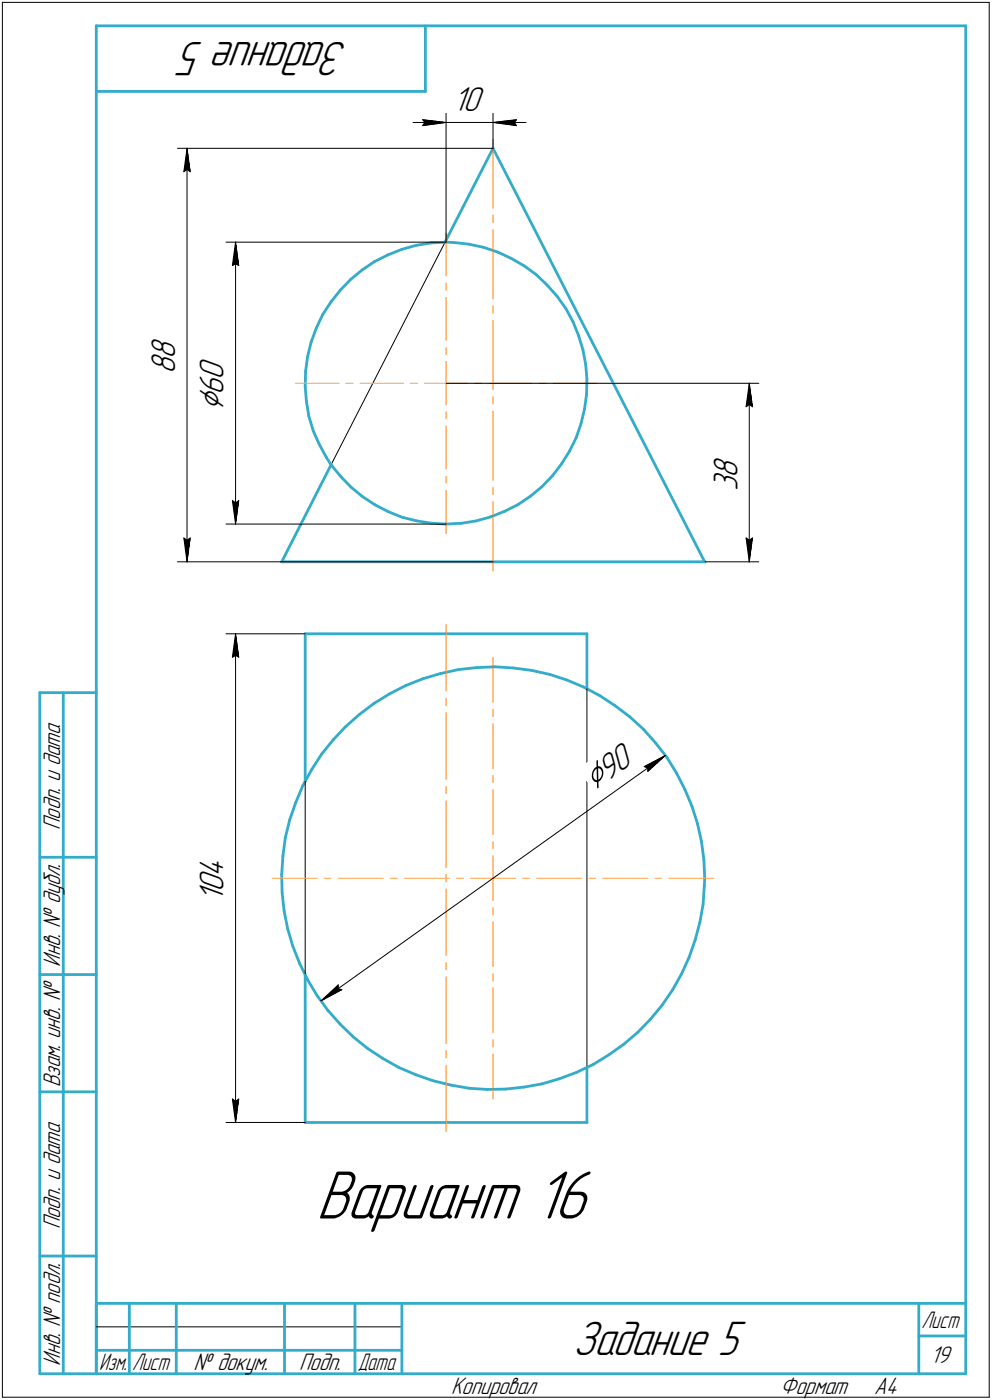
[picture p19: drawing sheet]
<svg xmlns="http://www.w3.org/2000/svg" width="211mm" height="298mm" viewBox="0 0 211 298" stroke-linecap="round" stroke-linejoin="round" font-family="sans-serif">
<defs><g id="words">
<text font-size="15.6" x="67.3" y="259.5">Вариант 16</text>
<g font-size="10.9">
<text x="74.1" y="9" transform="rotate(-180 74.1 9)">Задание 5</text>
<text x="121.9" y="288.5">Задание 5</text>
</g>
<g font-size="8.5">
<text x="47.5" y="87.5" transform="rotate(-90 47.5 87.5)">Ç</text>
<text x="126.4" y="168.5" transform="rotate(-36 126.4 168.5)">Ç90</text>
</g>
<g font-size="7.8">
<text x="96.4" y="23.6">10</text>
<text x="37.3" y="76.5" transform="rotate(-90 37.3 76.5)">8</text>
<text x="37.3" y="79.7" transform="rotate(-90 37.3 79.7)">8</text>
<text x="47.5" y="80.9" transform="rotate(-90 47.5 80.9)">0</text>
<text x="47.5" y="84" transform="rotate(-90 47.5 84)">6</text>
<text x="156.9" y="101.7" transform="rotate(-90 156.9 101.7)">8</text>
<text x="156.9" y="104.5" transform="rotate(-90 156.9 104.5)">3</text>
<text x="47.6" y="190" transform="rotate(-90 47.6 190)">0</text>
<text x="47.6" y="186.8" transform="rotate(-90 47.6 186.8)">4</text>
<text x="47.6" y="192.1" transform="rotate(-90 47.6 192.1)">1</text>
</g>
<g font-size="5.4">
<text x="12.8" y="176.7" transform="rotate(-90 12.8 176.7)">Подп. и дата</text>
<text x="12.8" y="205.8" transform="rotate(-90 12.8 205.8)">Инв. № дубл.</text>
<text x="12.8" y="231.6" transform="rotate(-90 12.8 231.6)">Взам. инв. №</text>
<text x="12.8" y="261.7" transform="rotate(-90 12.8 261.7)">Подп. и дата</text>
<text x="12.8" y="290.8" transform="rotate(-90 12.8 290.8)">Инв. № подл.</text>
<text x="41.2" y="291.8">№ докум.</text>
<text x="63.6" y="291.8">Подп.</text>
<text x="198" y="290.3">19</text>
<text x="96" y="296.8">Копировал</text>
<text x="166" y="296.8">Формат</text>
<text x="186" y="296.8">A4</text>
</g>
<g font-size="5.3">
<text x="196.1" y="282.8">Лист</text>
<text x="21.1" y="291.8">Изм.</text>
<text x="28.1" y="291.8">Лист</text>
<text x="76.1" y="291.8">Дата</text>
</g>
</g></defs>
<g fill="#fff" stroke="#fff" stroke-width=".21">
<path d="M67.3 248.2h60.5zM67.3 248.3h60.5zM67.3 248.4h60.5zM67.3 248.5h60.5zM67.3 248.6h60.5zM67.3 248.7h60.5zM67.3 248.8h60.5zM67.3 248.8h60.5zM67.3 248.9h60.5zM67.3 249h60.5zM67.3 249.1h60.5zM67.3 249.2h60.5zM67.3 249.3h60.5zM67.3 249.3h60.5zM67.3 249.4h60.5zM67.3 249.5h60.5zM67.3 249.6h60.5zM67.3 249.7h60.5zM67.3 249.8h60.5zM67.3 249.9h60.5zM67.3 249.9h60.5zM67.3 250h60.5zM67.3 250.1h60.5zM67.3 250.2h60.5zM67.3 250.3h60.5zM67.3 250.4h60.5zM67.3 250.4h60.5zM67.3 250.5h60.5zM67.3 250.6h60.5zM67.3 250.7h60.5zM67.3 250.8h60.5zM67.3 250.9h60.5zM67.3 251h60.5zM67.3 251h60.5zM67.3 251.1h60.5zM67.3 251.2h60.5zM67.3 251.3h60.5zM67.3 251.4h60.5zM67.3 251.5h60.5zM67.3 251.5h60.5zM67.3 251.6h60.5zM67.3 251.7h60.5zM67.3 251.8h60.5zM67.3 251.9h60.5zM67.3 252h60.5zM67.3 252.1h60.5zM67.3 252.1h60.5zM67.3 252.2h60.5zM67.3 252.3h60.5zM67.3 252.4h60.5zM67.3 252.5h60.5zM67.3 252.6h60.5zM67.3 252.6h60.5zM67.3 252.7h60.5zM67.3 252.8h60.5zM67.3 252.9h60.5zM67.3 253h60.5zM67.3 253.1h60.5zM67.3 253.2h60.5zM67.3 253.2h60.5zM67.3 253.3h60.5zM67.3 253.4h60.5zM67.3 253.5h60.5zM67.3 253.6h60.5zM67.3 253.7h60.5zM67.3 253.7h60.5zM67.3 253.8h60.5zM67.3 253.9h60.5zM67.3 254h60.5zM67.3 254.1h60.5zM67.3 254.2h60.5zM67.3 254.3h60.5zM67.3 254.3h60.5zM67.3 254.4h60.5zM67.3 254.5h60.5zM67.3 254.6h60.5zM67.3 254.7h60.5zM67.3 254.8h60.5zM67.3 254.8h60.5zM67.3 254.9h60.5zM67.3 255h60.5zM67.3 255.1h60.5zM67.3 255.2h60.5zM67.3 255.3h60.5zM67.3 255.4h60.5zM67.3 255.4h60.5zM67.3 255.5h60.5zM67.3 255.6h60.5zM67.3 255.7h60.5zM67.3 255.8h60.5zM67.3 255.9h60.5zM67.3 255.9h60.5zM67.3 256h60.5zM67.3 256.1h60.5zM67.3 256.2h60.5zM67.3 256.3h60.5zM67.3 256.4h60.5zM67.3 256.5h60.5zM67.3 256.5h60.5zM67.3 256.6h60.5zM67.3 256.7h60.5zM67.3 256.8h60.5zM67.3 256.9h60.5zM67.3 257h60.5zM67.3 257h60.5zM67.3 257.1h60.5zM67.3 257.2h60.5zM67.3 257.3h60.5zM67.3 257.4h60.5zM67.3 257.5h60.5zM67.3 257.6h60.5zM67.3 257.6h60.5zM67.3 257.7h60.5zM67.3 257.8h60.5zM67.3 257.9h60.5zM67.3 258h60.5zM67.3 258.1h60.5zM67.3 258.1h60.5zM67.3 258.2h60.5zM67.3 258.3h60.5zM67.3 258.4h60.5zM67.3 258.5h60.5zM67.3 258.6h60.5zM67.3 258.7h60.5zM67.3 258.7h60.5zM67.3 258.8h60.5zM67.3 258.9h60.5zM67.3 259h60.5zM67.3 259.1h60.5zM67.3 259.2h60.5zM67.3 259.2h60.5zM67.3 259.3h60.5zM67.3 259.4h60.5zM67.3 259.5h60.5zM67.3 259.6h60.5zM67.3 259.7h60.5zM67.3 259.8h60.5zM67.3 259.8h60.5zM67.3 259.9h60.5zM67.3 260h60.5zM67.3 260.1h60.5zM67.3 260.2h60.5zM67.3 260.3h60.5zM67.3 260.3h60.5zM67.3 260.4h60.5zM67.3 260.5h60.5zM67.3 260.6h60.5zM67.3 260.7h60.5zM67.3 260.8h60.5zM67.3 260.9h60.5zM67.3 260.9h60.5zM67.3 261h60.5zM67.3 261.1h60.5zM67.3 261.2h60.5zM67.3 261.3h60.5zM67.3 261.4h60.5zM67.3 261.5h60.5zM67.3 261.5h60.5zM67.3 261.6h60.5zM67.3 261.7h60.5zM67.3 261.8h60.5zM67.3 261.9h60.5zM67.3 262h60.5zM67.3 262h60.5zM67.3 262.1h60.5zM67.3 262.2h60.5zM67.3 262.3h60.5zM67.3 262.4h60.5zM67.3 262.5h60.5z"/>
<path d="M72 209h.1zM71.9 209.1h.3zM71.8 209.2h.4zM71.7 209.3h.6zM71.6 209.4h.8zM71.5 209.5h.9zM71.5 209.5h1zM71.4 209.6h1.2zM71.3 209.7h1.3zM71.2 209.8h1.4zM71.1 209.9h1.6zM71 210h1.7zM71 210.1h1.8zM70.9 210.1h2zM70.7 210.2h2.3zM70.6 210.3h2.4zM70.5 210.4h2.6zM70.4 210.5h2.8zM70.4 210.6h2.8zM70.3 210.7h2.9zM70.2 210.7h3.1zM70.1 210.8h3.3zM70 210.9h3.5zM69.9 211h3.6zM69.8 211.1h3.6zM69.8 211.2h3.4zM69.7 211.2h3.4zM69.6 211.3h3.3zM69.5 211.4h3.2zM69.3 211.5h3.3zM69.3 211.6h3.1zM69.3 211.7h2.9zM69.3 211.8h2.8zM69.2 211.8h2.7zM69.1 211.9h2.6zM69.1 212h2.4zM69 212.1h2.4zM68.9 212.2h2.3zM68.9 212.3h2.1zM68.8 212.3h2.1zM68.8 212.4h1.9zM68.7 212.5h1.8zM68.7 212.6h1.7zM68.7 212.7h1.5zM68.6 212.8h1.2zM68.5 212.9h1zM68.5 212.9h.6zM68.4 213h.3z"/>
<path d="M141.2 161h.4zM140.8 161h.7zM140.5 161.1h1zM140 161.2h1.4zM139.6 161.3h1.7zM139.5 161.4h1.8zM139.4 161.5h1.8zM139.2 161.5h1.9zM139 161.6h2.1zM138.9 161.7h2.2zM138.7 161.8h2.4zM138.5 161.9h2.5zM138.4 162h2.5zM138.3 162.1h2.6zM138.1 162.1h2.7zM137.9 162.2h2.8zM137.8 162.3h2.9zM137.6 162.4h3zM137.4 162.5h3.1zM137.3 162.6h3.2zM137.2 162.6h3.2zM137 162.7h3.3zM136.8 162.8h3.4zM136.7 162.9h3.4zM136.5 163h3.5zM136.3 163.1h3.7zM136.4 163.2h3.5zM136.5 163.2h3.3zM136.6 163.3h3zM136.7 163.4h2.8zM136.7 163.5h2.7zM136.7 163.6h2.7zM136.8 163.7h2.5zM136.9 163.7h2.3zM137 163.8h2.1zM137.1 163.9h1.9zM137.1 164h1.8zM137.2 164.1h1.7zM137.2 164.2h1.5zM137.2 164.3h1.4zM137.3 164.3h1.2zM137.4 164.4h1zM137.4 164.5h.9zM137.5 164.6h.8zM137.6 164.7h.6zM137.6 164.8h.5zM137.7 164.8h.3zM137.8 164.9h.1z"/>
<path d="M132.5 157h.2zM132.4 157.1h.4zM132.2 157.1h.6zM132.2 157.2h.6zM132.1 157.3h.8zM131.9 157.4h1.1zM131.8 157.5h1.3zM131.7 157.6h1.4zM131.6 157.6h1.6zM131.5 157.7h1.8zM131.3 157.8h2zM131.2 157.9h2.1zM131.1 158h2.3zM131 158.1h2.5zM130.9 158.2h2.6zM130.7 158.2h2.9zM130.6 158.3h3.1zM130.5 158.4h3.2zM130.4 158.5h3.4zM130.3 158.6h3.6zM130.1 158.7h3.8zM130 158.7h3.9zM129.9 158.8h4.1zM129.8 158.9h4.3zM129.7 159h4.4zM129.5 159.1h4.7zM129.5 159.2h4.8zM129.3 159.3h5.1zM129.2 159.3h5.2zM129.1 159.4h5.4zM128.9 159.5h5.6zM128.9 159.6h5.6zM128.7 159.7h5.9zM128.6 159.8h6.1zM128.5 159.9h6.3zM128.4 159.9h6.4zM128.3 160h6.6zM128.1 160.1h6.9zM128 160.2h7zM127.9 160.3h7.1zM127.8 160.4h7.3zM127.7 160.4h7.5zM127.6 160.5h7.6zM127.4 160.6h7.9zM127.3 160.7h8.1zM127.2 160.8h8.3zM127.1 160.9h8.4zM127 161h8.6zM126.8 161h8.8zM126.7 161.1h8.9zM126.6 161.2h9.1zM126.5 161.3h9.3zM126.4 161.4h9.5zM126.2 161.5h9.7zM126.2 161.5h9.8zM126 161.6h10.1zM125.9 161.7h10.2zM125.8 161.8h10.3zM125.6 161.9h10.6zM125.6 162h10.7zM125.4 162.1h10.9zM125.3 162.1h11.1zM125.2 162.2h11.3zM125.1 162.3h11.4zM125 162.4h11.6zM124.8 162.5h11.9zM124.7 162.6h12zM124.6 162.6h12.1zM124.5 162.7h12.3zM124.4 162.8h12.5zM124.2 162.9h12.7zM124.1 163h12.7zM124 163.1h12.7zM123.9 163.2h12.7zM123.8 163.2h12.7zM123.6 163.3h12.8zM123.5 163.4h12.7zM123.4 163.5h12.7zM123.3 163.6h12.7zM123.2 163.7h12.7zM123 163.7h12.8zM123.1 163.8h12.5zM123.2 163.9h12.4zM123.3 164h12.1zM123.3 164.1h12zM123.4 164.2h11.8zM123.4 164.3h11.6zM123.5 164.3h11.5zM123.5 164.4h11.3zM123.6 164.5h11.1zM123.7 164.6h10.9zM123.7 164.7h10.8zM123.8 164.8h10.6zM123.9 164.8h10.3zM124 164.9h10.1zM124 165h10zM124 165.1h9.9zM124.1 165.2h9.7zM124.1 165.3h9.5zM124.2 165.4h9.3zM124.3 165.4h9.1zM124.4 165.5h8.9zM124.4 165.6h8.8zM124.5 165.7h8.5zM124.5 165.8h8.4zM124.5 165.9h8.3zM124.6 165.9h8.1zM124.7 166h7.9zM124.8 166.1h7.6zM124.8 166.2h7.5zM124.9 166.3h7.3zM125 166.4h7.1zM125 166.5h7zM125.1 166.5h6.8zM125.1 166.6h6.6zM125.2 166.7h6.5zM125.2 166.8h6.3zM125.3 166.9h6.1zM125.4 167h5.9zM125.5 167h5.6zM125.5 167.1h5.6zM125.6 167.2h5.3zM125.6 167.3h5.2zM125.6 167.4h5.1zM125.7 167.5h4.9zM125.8 167.6h4.7zM125.9 167.6h4.4zM125.9 167.7h4.3zM126 167.8h4.1zM126.1 167.9h3.9zM126.1 168h3.8zM126.2 168.1h3.5zM126.2 168.1h3.4zM126.3 168.2h3.2zM126.3 168.3h3.1zM126.4 168.4h2.9zM126.5 168.5h2.6zM126.5 168.6h2.5zM126.6 168.7h2.3zM126.7 168.7h2.1zM126.7 168.8h2zM126.7 168.9h1.8zM126.8 169h1.6zM126.9 169.1h1.5zM126.9 169.2h1.3zM127 169.2h1.1zM127.1 169.3h.8zM127.2 169.4h.6zM127.2 169.5h.6zM127.3 169.6h.3zM127.3 169.7h.2z"/>
<path d="M42 181.9h7.1zM42 181.9h7.1zM42 182h7.1zM42 182.1h7.1zM42 182.2h7.1zM42 182.3h7.1zM42 182.4h7.1zM42 182.5h7.1zM42 182.5h7.1zM42 182.6h7.1zM42 182.7h7.1zM42 182.8h7.1zM42 182.9h7.1zM42 183h7.1zM42 183h7.1zM42 183.1h7.1zM42 183.2h7.1zM42 183.3h7.1zM42 183.4h7.1zM42 183.5h7.1zM42 183.6h7.1zM42 183.6h7.1zM42 183.7h7.1zM42 183.8h7.1zM42 183.9h7.1zM42 184h7.1zM42 184.1h7.1zM42 184.1h7.1zM42 184.2h7.1zM42 184.3h7.1zM42 184.4h7.1zM42 184.5h7.1zM42 184.6h7.1zM42 184.7h7.1zM42 184.7h7.1zM42 184.8h7.1zM42 184.9h7.1zM42 185h7.1zM42 185.1h7.1zM42 185.2h7.1zM42 185.3h7.1zM42 185.3h7.1zM42 185.4h7.1zM42 185.5h7.1zM42 185.6h7.1zM42 185.7h7.1zM42 185.8h7.1zM42 185.8h7.1zM42 185.9h7.1zM42 186h7.1zM42 186.1h7.1zM42 186.2h7.1zM42 186.3h7.1zM42 186.4h7.1zM42 186.4h7.1zM42 186.5h7.1zM42 186.6h7.1zM42 186.7h7.1zM42 186.8h7.1zM42 186.9h7.1zM42 186.9h7.1zM42 187h7.1zM42 187.1h7.1zM42 187.2h7.1zM42 187.3h7.1zM42 187.4h7.1zM42 187.5h7.1zM42 187.5h7.1zM42 187.6h7.1zM42 187.7h7.1zM42 187.8h7.1zM42 187.9h7.1zM42 188h7.1zM42 188h7.1zM42 188.1h7.1zM42 188.2h7.1zM42 188.3h7.1zM42 188.4h7.1zM42 188.5h7.1zM42 188.6h7.1zM42 188.6h7.1zM42 188.7h7.1zM42 188.8h7.1zM42 188.9h7.1zM42 189h7.1zM42 189.1h7.1zM42 189.1h7.1zM42 189.2h7.1zM42 189.3h7.1zM42 189.4h7.1zM42 189.5h7.1zM42 189.6h7.1zM42 189.7h7.1zM42 189.7h7.1zM42 189.8h7.1zM42 189.9h7.1zM42 190h7.1zM42 190.1h7.1zM42 190.2h7.1zM42 190.2h7.1zM42 190.3h7.1zM42 190.4h7.1zM42 190.5h7.1zM42 190.6h7.1zM42 190.7h7.1zM42 190.8h7.1zM42 190.8h7.1zM42 190.9h7.1zM42 191h7.1zM42 191.1h7.1zM42 191.2h7.1zM42 191.3h7.1zM42 191.3h7.1zM42 191.4h7.1zM42 191.5h7.1zM42 191.6h7.1zM42 191.7h7.1zM42 191.8h7.1zM42 191.9h7.1zM42 191.9h7.1zM42 192h7.1z"/>
<path d="M48.9 233.5h2.4zM48.9 233.6h2.4zM48.9 233.7h2.4zM48.9 233.8h2.4zM48.9 233.8h2.4zM48.9 233.9h2.4zM48.9 234h2.4zM48.9 234.1h2.4zM49 234.2h2.3zM49 234.3h2.2zM49 234.4h2.2zM49 234.4h2.2zM49 234.5h2.2zM49 234.6h2.2zM49 234.7h2.2zM49.1 234.8h2.1zM49.1 234.9h2.1zM49.1 234.9h2.1zM49.1 235h2zM49.1 235.1h2zM49.1 235.2h2zM49.1 235.3h2zM49.1 235.4h2zM49.2 235.5h1.9zM49.2 235.5h1.9zM49.2 235.6h1.9zM49.2 235.7h1.9zM49.2 235.8h1.9zM49.2 235.9h1.9zM49.2 236h1.9zM49.3 236.1h1.8zM49.3 236.1h1.8zM49.3 236.2h1.8zM49.3 236.3h1.8zM49.3 236.4h1.8zM49.3 236.5h1.8zM49.3 236.6h1.7zM49.4 236.6h1.6zM49.4 236.7h1.6zM49.4 236.8h1.6zM49.4 236.9h1.6zM49.4 237h1.6zM49.4 237.1h1.6zM49.4 237.2h1.6zM49.4 237.2h1.5zM49.4 237.3h1.5zM49.4 237.4h1.5zM49.5 237.5h1.3zM49.5 237.6h1.3zM49.6 237.7h1.1zM49.6 237.7h1.1zM49.6 237.8h1zM49.7 237.9h.9zM49.7 238h.9zM49.8 238.1h.7zM49.8 238.2h.7zM49.9 238.3h.6zM49.9 238.3h.6zM49.9 238.4h.5zM50 238.5h.4zM50 238.6h.4zM50 238.7h.3zM50 238.8h.3z"/>
<path d="M50 135.2h.3zM50 135.3h.3zM50 135.4h.4zM50 135.5h.4zM49.9 135.6h.5zM49.9 135.6h.6zM49.9 135.7h.6zM49.8 135.8h.7zM49.8 135.9h.7zM49.7 136h.9zM49.7 136.1h.9zM49.6 136.1h1zM49.6 136.2h1.1zM49.6 136.3h1.1zM49.5 136.4h1.3zM49.5 136.5h1.3zM49.4 136.6h1.5zM49.4 136.7h1.5zM49.4 136.7h1.5zM49.4 136.8h1.6zM49.4 136.9h1.6zM49.4 137h1.6zM49.4 137.1h1.6zM49.4 137.2h1.6zM49.4 137.2h1.6zM49.4 137.3h1.6zM49.3 137.4h1.7zM49.3 137.5h1.8zM49.3 137.6h1.8zM49.3 137.7h1.8zM49.3 137.8h1.8zM49.3 137.8h1.8zM49.3 137.9h1.8zM49.2 138h1.9zM49.2 138.1h1.9zM49.2 138.2h1.9zM49.2 138.3h1.9zM49.2 138.3h1.9zM49.2 138.4h1.9zM49.2 138.5h1.9zM49.1 138.6h2zM49.1 138.7h2zM49.1 138.8h2zM49.1 138.9h2zM49.1 138.9h2zM49.1 139h2.1zM49.1 139.1h2.1zM49.1 139.2h2.1zM49 139.3h2.2zM49 139.4h2.2zM49 139.4h2.2zM49 139.5h2.2zM49 139.6h2.2zM49 139.7h2.2zM49 139.8h2.3zM48.9 139.9h2.4zM48.9 140h2.4zM48.9 140h2.4zM48.9 140.1h2.4zM48.9 140.2h2.4zM48.9 140.3h2.4zM48.9 140.4h2.4z"/>
<path d="M151.3 96.7h7.1zM151.3 96.8h7.1zM151.3 96.9h7.1zM151.3 96.9h7.1zM151.3 97h7.1zM151.3 97.1h7.1zM151.3 97.2h7.1zM151.3 97.3h7.1zM151.3 97.4h7.1zM151.3 97.5h7.1zM151.3 97.5h7.1zM151.3 97.6h7.1zM151.3 97.7h7.1zM151.3 97.8h7.1zM151.3 97.9h7.1zM151.3 98h7.1zM151.3 98h7.1zM151.3 98.1h7.1zM151.3 98.2h7.1zM151.3 98.3h7.1zM151.3 98.4h7.1zM151.3 98.5h7.1zM151.3 98.6h7.1zM151.3 98.6h7.1zM151.3 98.7h7.1zM151.3 98.8h7.1zM151.3 98.9h7.1zM151.3 99h7.1zM151.3 99.1h7.1zM151.3 99.1h7.1zM151.3 99.2h7.1zM151.3 99.3h7.1zM151.3 99.4h7.1zM151.3 99.5h7.1zM151.3 99.6h7.1zM151.3 99.7h7.1zM151.3 99.7h7.1zM151.3 99.8h7.1zM151.3 99.9h7.1zM151.3 100h7.1zM151.3 100.1h7.1zM151.3 100.2h7.1zM151.3 100.2h7.1zM151.3 100.3h7.1zM151.3 100.4h7.1zM151.3 100.5h7.1zM151.3 100.6h7.1zM151.3 100.7h7.1zM151.3 100.8h7.1zM151.3 100.8h7.1zM151.3 100.9h7.1zM151.3 101h7.1zM151.3 101.1h7.1zM151.3 101.2h7.1zM151.3 101.3h7.1zM151.3 101.3h7.1zM151.3 101.4h7.1zM151.3 101.5h7.1zM151.3 101.6h7.1zM151.3 101.7h7.1zM151.3 101.8h7.1zM151.3 101.9h7.1zM151.3 101.9h7.1zM151.3 102h7.1zM151.3 102.1h7.1zM151.3 102.2h7.1zM151.3 102.3h7.1zM151.3 102.4h7.1zM151.3 102.4h7.1zM151.3 102.5h7.1zM151.3 102.6h7.1zM151.3 102.7h7.1zM151.3 102.8h7.1zM151.3 102.9h7.1zM151.3 103h7.1zM151.3 103h7.1zM151.3 103.1h7.1zM151.3 103.2h7.1zM151.3 103.3h7.1zM151.3 103.4h7.1zM151.3 103.5h7.1zM151.3 103.5h7.1zM151.3 103.6h7.1zM151.3 103.7h7.1zM151.3 103.8h7.1zM151.3 103.9h7.1zM151.3 104h7.1zM151.3 104.1h7.1zM151.3 104.1h7.1zM151.3 104.2h7.1zM151.3 104.3h7.1zM151.3 104.4h7.1z"/>
<path d="M158.2 114.1h2.4zM158.2 114.2h2.4zM158.2 114.3h2.4zM158.2 114.4h2.4zM158.2 114.5h2.4zM158.2 114.6h2.4zM158.2 114.6h2.4zM158.2 114.7h2.4zM158.3 114.8h2.3zM158.3 114.9h2.2zM158.3 115h2.2zM158.3 115.1h2.2zM158.3 115.1h2.2zM158.3 115.2h2.2zM158.3 115.3h2.2zM158.4 115.4h2.1zM158.4 115.5h2.1zM158.4 115.6h2.1zM158.4 115.7h2zM158.4 115.7h2zM158.4 115.8h2zM158.4 115.9h2zM158.5 116h1.9zM158.5 116.1h1.9zM158.5 116.2h1.9zM158.5 116.2h1.9zM158.5 116.3h1.9zM158.5 116.4h1.9zM158.5 116.5h1.9zM158.6 116.6h1.8zM158.6 116.7h1.8zM158.6 116.8h1.8zM158.6 116.8h1.8zM158.6 116.9h1.8zM158.6 117h1.8zM158.6 117.1h1.7zM158.7 117.2h1.6zM158.7 117.3h1.6zM158.7 117.3h1.6zM158.7 117.4h1.6zM158.7 117.5h1.6zM158.7 117.6h1.6zM158.7 117.7h1.6zM158.7 117.8h1.5zM158.7 117.9h1.5zM158.7 117.9h1.5zM158.8 118h1.3zM158.8 118.1h1.3zM158.9 118.2h1.1zM158.9 118.3h1.1zM158.9 118.4h1.1zM159 118.4h.9zM159 118.5h.9zM159.1 118.6h.8zM159.1 118.7h.8zM159.1 118.8h.8zM159.2 118.9h.6zM159.2 119h.6zM159.3 119h.4zM159.3 119.1h.4zM159.3 119.2h.4zM159.3 119.3h.3zM159.3 119.4h.3z"/>
<path d="M159.3 81.9h.3zM159.3 82h.3zM159.3 82h.4zM159.3 82.1h.4zM159.2 82.2h.5zM159.2 82.3h.6zM159.2 82.4h.6zM159.1 82.5h.8zM159.1 82.5h.8zM159 82.6h.9zM159 82.7h.9zM158.9 82.8h1zM158.9 82.9h1.1zM158.9 83h1.1zM158.8 83.1h1.3zM158.8 83.1h1.3zM158.7 83.2h1.5zM158.7 83.3h1.5zM158.7 83.4h1.5zM158.7 83.5h1.6zM158.7 83.6h1.6zM158.7 83.7h1.6zM158.7 83.7h1.6zM158.7 83.8h1.6zM158.7 83.9h1.6zM158.7 84h1.6zM158.6 84.1h1.7zM158.6 84.2h1.8zM158.6 84.2h1.8zM158.6 84.3h1.8zM158.6 84.4h1.8zM158.6 84.5h1.8zM158.6 84.6h1.8zM158.5 84.7h1.9zM158.5 84.8h1.9zM158.5 84.8h1.9zM158.5 84.9h1.9zM158.5 85h1.9zM158.5 85.1h1.9zM158.5 85.2h1.9zM158.4 85.3h2zM158.4 85.3h2zM158.4 85.4h2zM158.4 85.5h2zM158.4 85.6h2zM158.4 85.7h2.1zM158.4 85.8h2.1zM158.4 85.9h2.1zM158.3 85.9h2.2zM158.3 86h2.2zM158.3 86.1h2.2zM158.3 86.2h2.2zM158.3 86.3h2.2zM158.3 86.4h2.2zM158.3 86.4h2.3zM158.2 86.5h2.4zM158.2 86.6h2.4zM158.2 86.7h2.4zM158.2 86.8h2.4zM158.2 86.9h2.4zM158.2 87h2.4zM158.2 87h2.4z"/>
<path d="M41.8 75.9h7.3zM41.8 75.9h7.3zM41.8 76h7.3zM41.8 76.1h7.3zM41.8 76.2h7.3zM41.8 76.3h7.3zM41.8 76.4h7.3zM41.8 76.5h7.3zM41.8 76.5h7.3zM41.8 76.6h7.3zM41.8 76.7h7.3zM41.8 76.8h7.3zM41.8 76.9h7.3zM41.8 77h7.3zM41.8 77h7.3zM41.8 77.1h7.3zM41.8 77.2h7.3zM41.8 77.3h7.3zM41.8 77.4h7.3zM41.8 77.5h7.3zM41.8 77.6h7.3zM41.8 77.6h7.3zM41.8 77.7h7.3zM41.8 77.8h7.3zM41.8 77.9h7.3zM41.8 78h7.3zM41.8 78.1h7.3zM41.8 78.1h7.3zM41.8 78.2h7.3zM41.8 78.3h7.3zM41.8 78.4h7.3zM41.8 78.5h7.3zM41.8 78.6h7.3zM41.8 78.7h7.3zM41.8 78.7h7.3zM41.8 78.8h7.3zM41.8 78.9h7.3zM41.8 79h7.3zM41.8 79.1h7.3zM41.8 79.2h7.3zM41.8 79.2h7.3zM41.8 79.3h7.3zM41.8 79.4h7.3zM41.8 79.5h7.3zM41.8 79.6h7.3zM41.8 79.7h7.3zM41.8 79.8h7.3zM41.8 79.8h7.3zM41.8 79.9h7.3zM41.8 80h7.3zM41.8 80.1h7.3zM41.8 80.2h7.3zM41.8 80.3h7.3zM41.8 80.3h7.3zM41.8 80.4h7.3zM41.8 80.5h7.3zM41.8 80.6h7.3zM41.8 80.7h7.3zM41.8 80.8h7.3zM41.8 80.9h7.3zM41.8 80.9h7.3zM41.8 81h7.3zM41.8 81.1h7.3zM41.8 81.2h7.3zM41.8 81.3h7.3zM41.8 81.4h7.3zM41.8 81.4h7.3zM41.8 81.5h7.3zM41.8 81.6h7.3zM41.8 81.7h7.3zM41.8 81.8h7.3zM41.8 81.9h7.3zM41.8 82h7.3zM41.8 82h7.3zM41.8 82.1h7.3zM41.8 82.2h7.3zM41.8 82.3h7.3zM41.8 82.4h7.3zM41.8 82.5h7.3zM41.8 82.5h7.3zM41.8 82.6h7.3zM41.8 82.7h7.3zM41.8 82.8h7.3zM41.8 82.9h7.3zM41.8 83h7.3zM41.8 83.1h7.3zM41.8 83.1h7.3zM41.8 83.2h7.3zM41.8 83.3h7.3zM41.8 83.4h7.3zM41.8 83.5h7.3zM41.8 83.6h7.3zM41.8 83.7h7.3zM41.8 83.7h7.3zM41.8 83.8h7.3zM41.8 83.9h7.3zM41.8 84h7.3zM41.8 84.1h7.3zM41.8 84.2h7.3zM41.8 84.2h7.3zM41.8 84.3h7.3zM41.8 84.4h7.3zM41.8 84.5h7.3zM41.8 84.6h7.3zM41.8 84.7h7.3zM41.8 84.8h7.3zM41.8 84.8h7.3zM41.8 84.9h7.3zM41.8 85h7.3zM41.8 85.1h7.3zM41.8 85.2h7.3zM41.8 85.3h7.3zM41.8 85.3h7.3zM41.8 85.4h7.3zM41.8 85.5h7.3zM41.8 85.6h7.3zM41.8 85.7h7.3zM41.8 85.8h7.3zM41.8 85.9h7.3zM41.8 85.9h7.3zM41.8 86h7.3zM41.8 86.1h7.3zM41.8 86.2h7.3zM41.8 86.3h7.3zM41.8 86.4h7.3zM41.8 86.4h7.3zM41.8 86.5h7.3zM41.8 86.6h7.3zM41.8 86.7h7.3zM41.8 86.8h7.3zM41.8 86.9h7.3zM41.8 87h7.3zM41.8 87h7.3zM41.8 87.1h7.3zM41.8 87.2h7.3zM41.8 87.3h7.3zM41.8 87.4h7.3z"/>
<path d="M50 51.8h.3zM50 51.9h.3zM50 52h.4zM50 52.1h.4zM49.9 52.2h.5zM49.9 52.2h.6zM49.9 52.3h.6zM49.8 52.4h.7zM49.8 52.5h.7zM49.7 52.6h.9zM49.7 52.7h.9zM49.6 52.7h1zM49.6 52.8h1.1zM49.6 52.9h1.1zM49.5 53h1.3zM49.5 53.1h1.3zM49.4 53.2h1.5zM49.4 53.3h1.5zM49.4 53.3h1.5zM49.4 53.4h1.6zM49.4 53.5h1.6zM49.4 53.6h1.6zM49.4 53.7h1.6zM49.4 53.8h1.6zM49.4 53.8h1.6zM49.4 53.9h1.6zM49.3 54h1.7zM49.3 54.1h1.8zM49.3 54.2h1.8zM49.3 54.3h1.8zM49.3 54.4h1.8zM49.3 54.4h1.8zM49.3 54.5h1.8zM49.2 54.6h1.9zM49.2 54.7h1.9zM49.2 54.8h1.9zM49.2 54.9h1.9zM49.2 54.9h1.9zM49.2 55h1.9zM49.2 55.1h1.9zM49.1 55.2h2zM49.1 55.3h2zM49.1 55.4h2zM49.1 55.5h2zM49.1 55.5h2zM49.1 55.6h2.1zM49.1 55.7h2.1zM49.1 55.8h2.1zM49 55.9h2.2zM49 56h2.2zM49 56h2.2zM49 56.1h2.2zM49 56.2h2.2zM49 56.3h2.2zM49 56.4h2.3zM48.9 56.5h2.4zM48.9 56.6h2.4zM48.9 56.6h2.4zM48.9 56.7h2.4zM48.9 56.8h2.4zM48.9 56.9h2.4zM48.9 57h2.4z"/>
<path d="M48.9 106.1h2.4zM48.9 106.2h2.4zM48.9 106.3h2.4zM48.9 106.3h2.4zM48.9 106.4h2.4zM48.9 106.5h2.4zM48.9 106.6h2.4zM48.9 106.7h2.4zM49 106.8h2.3zM49 106.8h2.2zM49 106.9h2.2zM49 107h2.2zM49 107.1h2.2zM49 107.2h2.2zM49 107.3h2.2zM49.1 107.4h2.1zM49.1 107.4h2.1zM49.1 107.5h2.1zM49.1 107.6h2zM49.1 107.7h2zM49.1 107.8h2zM49.1 107.9h2zM49.1 107.9h2zM49.2 108h1.9zM49.2 108.1h1.9zM49.2 108.2h1.9zM49.2 108.3h1.9zM49.2 108.4h1.9zM49.2 108.5h1.9zM49.2 108.5h1.9zM49.3 108.6h1.8zM49.3 108.7h1.8zM49.3 108.8h1.8zM49.3 108.9h1.8zM49.3 109h1.8zM49.3 109.1h1.8zM49.3 109.1h1.7zM49.4 109.2h1.6zM49.4 109.3h1.6zM49.4 109.4h1.6zM49.4 109.5h1.6zM49.4 109.6h1.6zM49.4 109.6h1.6zM49.4 109.7h1.6zM49.4 109.8h1.5zM49.4 109.9h1.5zM49.4 110h1.5zM49.5 110.1h1.3zM49.5 110.2h1.3zM49.6 110.2h1.1zM49.6 110.3h1.1zM49.6 110.4h1zM49.7 110.5h.9zM49.7 110.6h.9zM49.8 110.7h.7zM49.8 110.7h.7zM49.9 110.8h.6zM49.9 110.9h.6zM49.9 111h.5zM50 111.1h.4zM50 111.2h.4zM50 111.3h.3zM50 111.3h.3z"/>
<path d="M31.7 71.5h7.1zM31.7 71.6h7.1zM31.7 71.7h7.1zM31.7 71.8h7.1zM31.7 71.9h7.1zM31.7 72h7.1zM31.7 72.1h7.1zM31.7 72.1h7.1zM31.7 72.2h7.1zM31.7 72.3h7.1zM31.7 72.4h7.1zM31.7 72.5h7.1zM31.7 72.6h7.1zM31.7 72.6h7.1zM31.7 72.7h7.1zM31.7 72.8h7.1zM31.7 72.9h7.1zM31.7 73h7.1zM31.7 73.1h7.1zM31.7 73.2h7.1zM31.7 73.2h7.1zM31.7 73.3h7.1zM31.7 73.4h7.1zM31.7 73.5h7.1zM31.7 73.6h7.1zM31.7 73.7h7.1zM31.7 73.7h7.1zM31.7 73.8h7.1zM31.7 73.9h7.1zM31.7 74h7.1zM31.7 74.1h7.1zM31.7 74.2h7.1zM31.7 74.3h7.1zM31.7 74.3h7.1zM31.7 74.4h7.1zM31.7 74.5h7.1zM31.7 74.6h7.1zM31.7 74.7h7.1zM31.7 74.8h7.1zM31.7 74.8h7.1zM31.7 74.9h7.1zM31.7 75h7.1zM31.7 75.1h7.1zM31.7 75.2h7.1zM31.7 75.3h7.1zM31.7 75.4h7.1zM31.7 75.4h7.1zM31.7 75.5h7.1zM31.7 75.6h7.1zM31.7 75.7h7.1zM31.7 75.8h7.1zM31.7 75.9h7.1zM31.7 75.9h7.1zM31.7 76h7.1zM31.7 76.1h7.1zM31.7 76.2h7.1zM31.7 76.3h7.1zM31.7 76.4h7.1zM31.7 76.5h7.1zM31.7 76.5h7.1zM31.7 76.6h7.1zM31.7 76.7h7.1zM31.7 76.8h7.1zM31.7 76.9h7.1zM31.7 77h7.1zM31.7 77h7.1zM31.7 77.1h7.1zM31.7 77.2h7.1zM31.7 77.3h7.1zM31.7 77.4h7.1zM31.7 77.5h7.1zM31.7 77.6h7.1zM31.7 77.6h7.1zM31.7 77.7h7.1zM31.7 77.8h7.1zM31.7 77.9h7.1zM31.7 78h7.1zM31.7 78.1h7.1zM31.7 78.1h7.1zM31.7 78.2h7.1zM31.7 78.3h7.1zM31.7 78.4h7.1zM31.7 78.5h7.1zM31.7 78.6h7.1zM31.7 78.7h7.1zM31.7 78.7h7.1zM31.7 78.8h7.1zM31.7 78.9h7.1zM31.7 79h7.1zM31.7 79.1h7.1zM31.7 79.2h7.1zM31.7 79.2h7.1zM31.7 79.3h7.1zM31.7 79.4h7.1zM31.7 79.5h7.1zM31.7 79.6h7.1z"/>
<path d="M38.6 114.1h2.5zM38.7 114.2h2.4zM38.7 114.3h2.4zM38.7 114.4h2.4zM38.7 114.5h2.4zM38.7 114.6h2.4zM38.7 114.6h2.4zM38.7 114.7h2.4zM38.7 114.8h2.3zM38.8 114.9h2.2zM38.8 115h2.2zM38.8 115.1h2.2zM38.8 115.1h2.2zM38.8 115.2h2.2zM38.8 115.3h2.2zM38.8 115.4h2.1zM38.8 115.5h2.1zM38.8 115.6h2.1zM38.9 115.7h2zM38.9 115.7h2zM38.9 115.8h2zM38.9 115.9h2zM38.9 116h1.9zM38.9 116.1h1.9zM38.9 116.2h1.9zM38.9 116.2h1.9zM38.9 116.3h1.9zM38.9 116.4h1.9zM38.9 116.5h1.9zM38.9 116.6h1.8zM38.9 116.7h1.8zM38.9 116.8h1.8zM38.9 116.8h1.8zM38.9 116.9h1.8zM38.9 117h1.8zM39 117.1h1.7zM39 117.2h1.6zM39 117.3h1.6zM39 117.3h1.6zM39 117.4h1.6zM39 117.5h1.6zM39 117.6h1.6zM39 117.7h1.6zM39 117.8h1.6zM39.1 117.9h1.5zM39.1 117.9h1.5zM39.2 118h1.3zM39.2 118.1h1.3zM39.3 118.2h1.1zM39.3 118.3h1.1zM39.3 118.4h1.1zM39.4 118.4h.9zM39.4 118.5h.9zM39.5 118.6h.7zM39.5 118.7h.7zM39.5 118.8h.7zM39.5 118.9h.6zM39.5 119h.6zM39.6 119h.4zM39.6 119.1h.4zM39.6 119.2h.4zM39.7 119.3h.3zM39.7 119.4h.3z"/>
<path d="M39.7 31.8h.3zM39.7 31.9h.3zM39.6 32h.4zM39.6 32.1h.4zM39.5 32.2h.5zM39.5 32.3h.6zM39.5 32.3h.6zM39.5 32.4h.7zM39.5 32.5h.7zM39.4 32.6h.9zM39.4 32.7h.9zM39.3 32.8h1zM39.3 32.9h1.1zM39.3 32.9h1.1zM39.2 33h1.3zM39.2 33.1h1.3zM39.1 33.2h1.5zM39.1 33.3h1.5zM39 33.4h1.6zM39 33.4h1.6zM39 33.5h1.6zM39 33.6h1.6zM39 33.7h1.6zM39 33.8h1.6zM39 33.9h1.6zM39 34h1.6zM39 34h1.7zM38.9 34.1h1.8zM38.9 34.2h1.8zM38.9 34.3h1.8zM38.9 34.4h1.8zM38.9 34.5h1.8zM38.9 34.5h1.8zM38.9 34.6h1.9zM38.9 34.7h1.9zM38.9 34.8h1.9zM38.9 34.9h1.9zM38.9 35h1.9zM38.9 35.1h1.9zM38.9 35.1h1.9zM38.9 35.2h1.9zM38.9 35.3h2zM38.9 35.4h2zM38.9 35.5h2zM38.9 35.6h2zM38.8 35.6h2.1zM38.8 35.7h2.1zM38.8 35.8h2.1zM38.8 35.9h2.2zM38.8 36h2.2zM38.8 36.1h2.2zM38.8 36.2h2.2zM38.8 36.2h2.2zM38.8 36.3h2.2zM38.7 36.4h2.3zM38.7 36.5h2.4zM38.7 36.6h2.4zM38.7 36.7h2.4zM38.7 36.7h2.4zM38.7 36.8h2.4zM38.7 36.9h2.4zM38.7 37h2.4z"/>
<path d="M96.4 17.9h7.1zM96.4 18h7.1zM96.4 18.1h7.1zM96.4 18.2h7.1zM96.4 18.3h7.1zM96.4 18.4h7.1zM96.4 18.5h7.1zM96.4 18.5h7.1zM96.4 18.6h7.1zM96.4 18.7h7.1zM96.4 18.8h7.1zM96.4 18.9h7.1zM96.4 19h7.1zM96.4 19h7.1zM96.4 19.1h7.1zM96.4 19.2h7.1zM96.4 19.3h7.1zM96.4 19.4h7.1zM96.4 19.5h7.1zM96.4 19.6h7.1zM96.4 19.6h7.1zM96.4 19.7h7.1zM96.4 19.8h7.1zM96.4 19.9h7.1zM96.4 20h7.1zM96.4 20.1h7.1zM96.4 20.2h7.1zM96.4 20.2h7.1zM96.4 20.3h7.1zM96.4 20.4h7.1zM96.4 20.5h7.1zM96.4 20.6h7.1zM96.4 20.7h7.1zM96.4 20.7h7.1zM96.4 20.8h7.1zM96.4 20.9h7.1zM96.4 21h7.1zM96.4 21.1h7.1zM96.4 21.2h7.1zM96.4 21.3h7.1zM96.4 21.3h7.1zM96.4 21.4h7.1zM96.4 21.5h7.1zM96.4 21.6h7.1zM96.4 21.7h7.1zM96.4 21.8h7.1zM96.4 21.8h7.1zM96.4 21.9h7.1zM96.4 22h7.1zM96.4 22.1h7.1zM96.4 22.2h7.1zM96.4 22.3h7.1zM96.4 22.4h7.1zM96.4 22.4h7.1zM96.4 22.5h7.1zM96.4 22.6h7.1zM96.4 22.7h7.1zM96.4 22.8h7.1zM96.4 22.9h7.1zM96.4 22.9h7.1zM96.4 23h7.1zM96.4 23.1h7.1zM96.4 23.2h7.1zM96.4 23.3h7.1zM96.4 23.4h7.1zM96.4 23.5h7.1zM96.4 23.5h7.1zM96.4 23.6h7.1zM96.4 23.7h7.1zM96.4 23.8h7.1zM96.4 23.9h7.1zM96.4 24h7.1zM96.4 24h7.1zM96.4 24.1h7.1zM96.4 24.2h7.1zM96.4 24.3h7.1zM96.4 24.4h7.1zM96.4 24.5h7.1zM96.4 24.6h7.1zM96.4 24.6h7.1zM96.4 24.7h7.1zM96.4 24.8h7.1zM96.4 24.9h7.1zM96.4 25h7.1zM96.4 25.1h7.1z"/>
<path d="M89.4 25h.7zM89.4 25.1h1.3zM89.4 25.1h1.9zM89.4 25.2h2.5zM89.4 25.3h3.1zM89.4 25.4h3.7zM89.4 25.5h4zM89.4 25.6h4.2zM89.4 25.7h4.4zM89.4 25.7h4.7zM89.4 25.8h4.9zM89.4 25.9h5.1zM89.4 26h5.3zM89.4 26.1h5.5zM89.4 26.2h5.3zM89.4 26.2h5.2zM89.4 26.3h4.9zM89.4 26.4h4.7zM89.4 26.5h4.6zM89.4 26.6h4.3zM89.4 26.7h4.2zM89.4 26.8h4zM89.4 26.8h3.7zM89.4 26.9h3.1zM89.4 27h2.5zM89.4 27.1h1.9zM89.4 27.2h1.3zM89.4 27.3h.7z"/>
<path d="M109.8 25h.6zM109.2 25.1h1.2zM108.5 25.1h1.9zM107.9 25.2h2.5zM107.4 25.3h3zM106.7 25.4h3.7zM106.5 25.5h3.9zM106.3 25.6h4.1zM106.1 25.7h4.3zM105.8 25.7h4.6zM105.6 25.8h4.8zM105.4 25.9h5zM105.2 26h5.2zM104.9 26.1h5.5zM105.2 26.2h5.2zM105.3 26.2h5.1zM105.5 26.3h4.9zM105.7 26.4h4.7zM105.9 26.5h4.5zM106.1 26.6h4.3zM106.3 26.7h4.1zM106.5 26.8h3.9zM106.7 26.8h3.7zM107.4 26.9h3zM107.9 27h2.5zM108.5 27.1h1.9zM109.2 27.2h1.2zM109.8 27.3h.6z"/>
</g>
<g fill="none" stroke="#33acca" stroke-width=".59">
<path d="M20.5 5.5v287zM20.5 5.5h185zM20.5 19.5h70zM90.5 5.5v14zM205.5 5.5v287zM104.9 31.6l45 88zM104.9 31.6l-10.2 19.9zM74.6 59.5l2.4-2zM74.6 59.5l-2.2 2.3zM77 57.5l2.7-1.8zM79.7 55.7l2.8-1.4zM82.5 54.3l3-1.2z"/>
<path d="M85.5 53.1l3.1-.9zM88.6 52.2l3.1-.5zM91.7 51.7l3.2-.1zM94.9 51.6h1.7zM96.6 51.6l3.1 .4zM99.7 52l3.2 .7zM102.9 52.7l3 1zM105.9 53.7l2.9 1.3zM108.8 55l2.8 1.6zM111.6 56.6l2.5 1.9zM114.1 58.5l2.3 2.2zM65 79.1l-.1 3.2z"/>
<path d="M65.4 75.9l-.4 3.2zM66.2 72.8l-.8 3.1zM67.3 69.8l-1.1 3zM68.7 67l-1.4 2.8zM70.4 64.3l-1.7 2.7zM72.4 61.8l-2 2.5zM116.4 60.7l2.1 2.4zM118.5 63.1l1.9 2.6zM120.4 65.7l1.5 2.8zM121.9 68.5l1.2 3zM123.1 71.5l.9 3zM124 74.5l.6 3.1z"/>
<path d="M124.6 77.6l.3 3.2zM64.9 82.3l.3 3.1zM65.2 85.4l.5 3.2zM65.7 88.6l.9 3.1zM66.6 91.7l1.3 2.9zM67.9 94.6l1.5 2.8zM69.4 97.4l1 1.6zM70.4 99l-10.5 20.6zM70.4 99l2.1 2.4zM119.5 98.8l-2 2.5zM121.2 96.1l-1.7 2.7zM122.6 93.2l-1.4 2.9z"/>
<path d="M123.6 90.3l-1 2.9zM124.4 87.1l-.8 3.2zM124.8 84l-.4 3.1zM124.9 80.8l-.1 3.2zM59.9 119.6h90zM72.5 101.4l2.2 2.3zM74.7 103.7l2.4 2zM77.1 105.7l2.7 1.8zM79.8 107.5l2.8 1.5zM82.6 109l3 1.2zM85.6 110.2l3 .7zM88.6 110.9l3.3 .5z"/>
<path d="M91.9 111.4l3.1 .2zM95 111.6l3.2-.2zM98.2 111.4l3.1-.5zM101.3 110.9l3.1-.8zM104.4 110.1l3-1.2zM107.4 108.9l2.8-1.5zM110.2 107.4l2.7-1.7zM112.9 105.7l2.4-2.1zM117.5 101.3l-2.2 2.3zM64.9 135v31.4zM64.9 135h60zM124.9 135v11.6z"/>
<path d="M8.5 147.5v145zM8.5 147.5h12zM13.5 147.5v145zM70.9 157.6l-2.5 3zM73.5 154.8l3-2.7zM73.5 154.8l-2.6 2.8zM76.5 152.1l3.1-2.3zM79.6 149.8l3.3-2.1zM82.9 147.7l3.5-1.7zM86.4 146l3.6-1.5zM90 144.5l3.7-1.1zM93.7 143.4l3.8-.8z"/>
<path d="M97.5 142.6l3.9-.4zM101.4 142.2l3.9-.2zM105.3 142l3.9 .2zM109.2 142.2l3.9 .5zM113.1 142.7l3.8 .9zM116.9 143.6l3.7 1.2zM120.6 144.8l3.6 1.5zM124.2 146.3l3.5 1.9zM127.7 148.2l3.2 2.1zM130.9 150.3l3.1 2.4zM134 152.7l2.9 2.6zM136.9 155.3l2.6 2.9z"/>
<path d="M139.5 158.2l2.4 3.1zM60.7 178.4l-.5 3.9zM61.6 174.6l-.9 3.8zM62.9 170.9l-1.3 3.7zM64.4 167.3l-1.5 3.6zM66.3 163.9l-1.9 3.4zM68.4 160.6l-2.1 3.3zM141.9 161.3l2 3.3zM143.9 164.6l1.8 3.5zM145.7 168.1l1.5 3.6zM147.2 171.7l1.2 3.7zM148.4 175.4l.9 3.8z"/>
<path d="M149.3 179.2l.5 3.9zM8.5 182.5h12zM59.9 186.2l.1 3.9zM60 190.1l.5 3.9zM60.2 182.3l-.3 3.9zM60.5 194l.7 3.8zM61.2 197.8l1.1 3.7zM148.9 196.3l-1 3.9zM149.6 192.5l-.7 3.8zM149.8 183.1l.1 3.9zM149.9 188.6l-.3 3.9zM149.9 187v1.6z"/>
<path d="M8.5 207.5h12zM62.3 201.5l1.5 3.6zM63.8 205.1l1.6 3.5zM64.9 207.6v31.4zM65.4 208.6l2.1 3.4zM67.5 212l2.3 3.1zM69.8 215.1l2.6 3zM72.4 218.1l2.8 2.7zM138.4 217l-2.7 2.8zM140.9 214l-2.5 3zM143.1 210.8l-2.2 3.2zM145 207.3l-1.9 3.5z"/>
<path d="M146.6 203.8l-1.6 3.5zM147.9 200.2l-1.3 3.6zM8.5 232.5h12zM64.9 239h60zM75.2 220.8l3 2.5zM78.2 223.3l3.2 2.1zM81.4 225.4l3.5 1.9zM84.9 227.3l3.6 1.6zM88.5 228.9l3.6 1.2zM92.1 230.1l3.8 1zM95.9 231.1l3.9 .6zM99.8 231.7l3.9 .3z"/>
<path d="M103.7 232l3.9-.1zM107.6 231.9l3.9-.4zM111.5 231.5l3.8-.7zM115.3 230.8l3.7-1.1zM119 229.7l3.7-1.4zM122.7 228.3l3.5-1.6zM124.9 227.3v11.7zM126.2 226.7l3.3-2.1zM129.5 224.6l3.3-2.3zM132.8 222.3l2.9-2.5zM8.5 267.5h12zM20.5 277.5h185z"/>
<path d="M20.5 277.5v15zM27.5 277.5v15zM37.5 277.5v15zM60.5 277.5v15zM75.5 277.5v15zM85.5 277.5v15zM195.5 277.5v15zM8.5 292.5h12zM20.5 292.5h185zM20.5 287.5h7zM27.5 287.5h10zM37.5 287.5h23z"/>
<path d="M60.5 287.5h15zM75.5 287.5h10zM195.5 284.5h10z"/>
</g>
<g fill="none" stroke="#000" stroke-width=".21">
<path d="M.5 .5v297zM.5 .5h210zM210.5 .5v297zM37.8 31.6h67.1zM39.1 36.6l.7-.5zM39.8 31.6l.7 5zM39.8 36.1l.7 .5zM39.8 31.6l-.7 5zM39.8 31.6v88zM87.9 26.1h7zM89.9 25.5l5 .6zM89.9 25.5l.5 .6z"/>
<path d="M89.9 26.8l5-.7zM90.4 26.1l-.5 .7zM94.9 24.1v27.5zM94.9 26.1h10zM104.9 24.1v7.5zM104.9 26.1l5 .7zM104.9 26.1l5-.6zM104.9 26.1h7zM109.4 26.1l.5 .7zM109.9 25.5l-.5 .6zM48.1 51.6h46.8zM49.4 56.6l.7-.5z"/>
<path d="M50.1 51.6l.7 5zM50.1 56.1l.7 .5zM50.1 51.6l-.7 5zM50.1 51.6v60zM94.7 51.5l-24.3 47.5zM94.9 81.6h66.6zM158.7 86.6l.7-.5zM159.4 81.6l.7 5zM159.4 86.1l.7 .5zM159.4 81.6l-.7 5zM159.4 81.6v38zM37.8 119.6h67.1z"/>
<path d="M39.1 114.6l.7 5zM39.1 114.6l.7 .5zM39.8 115.1l.7-.5zM40.5 114.6l-.7 5zM48.1 111.6h46.8zM49.4 106.6l.7 5zM49.4 106.6l.7 .5zM50.1 107.1l.7-.5zM50.8 106.6l-.7 5zM149.9 119.6h11.6zM158.7 114.6l.7 5zM158.7 114.6l.7 .5z"/>
<path d="M159.4 115.1l.7-.5zM160.1 114.6l-.7 5zM48.1 135h16.8zM49.4 140l.7-.5zM50.1 135l.7 5zM50.1 139.5l.7 .5zM50.1 135l-.7 5zM50.1 135v104zM124.9 146.6v80.7zM64.9 166.4v41.2zM137.1 163.2l.7 .3zM137.1 163.2l4.5-2.3z"/>
<path d="M137.8 164.3l3.8-3.4zM137.8 163.5v.8zM68.3 213.1l3.7-3.4zM68.3 213.1l4.4-2.4zM68.3 213.1l73.3-52.2zM72 209.7v.9zM72 210.6l.7 .1zM48.1 239h16.8zM49.4 234l.7 5zM49.4 234l.7 .5zM50.1 234.5l.7-.5zM50.8 234l-.7 5z"/>
<path d="M.5 297.5h210zM20.5 282.5h65z"/>
</g>
<g fill="none" stroke="#ff8000" stroke-width=".21">
<path d="M104.9 29.6v14.8zM94.9 49.6v9.2zM104.9 48.9v14.8zM104.9 45.8v1.6zM94.9 60.3v1.5zM94.9 63.3v9.2zM94.9 74v1.5zM94.9 77v4.6zM104.9 68.2v14.8zM104.9 65.1v1.6zM62.9 81.6h9.2zM73.6 81.6h1.5z"/>
<path d="M76.6 81.6h9.3zM87.3 81.6h1.5zM90.3 81.6h4.6zM94.9 81.6h4.6zM94.9 90.7v9.2zM94.9 87.7v1.5zM94.9 81.6v4.6zM101 81.6h1.5zM104.1 81.6h9.1zM104.9 87.5v14.8zM104.9 84.5v1.5zM114.7 81.6h1.5z"/>
<path d="M117.7 81.6h9.2zM94.9 104.4v9.2zM94.9 101.4v1.5zM104.9 106.8v14.8zM104.9 103.8v1.5zM94.9 133v14.2zM104.9 140v9.5zM94.9 151.7v14.2zM94.9 148.7v1.6zM104.9 151v1.6zM104.9 154.1v9.6zM94.9 170.5v14.2z"/>
<path d="M94.9 167.5v1.5zM104.9 165.1v1.5zM104.9 168.1v9.6zM104.9 179.2v1.5zM57.9 187h9.6zM69 187h1.4zM72 187h9.5zM83.1 187h1.5zM86 187h9.6zM94.9 189.3v14.2zM94.9 186.2v1.6zM97.1 187h1.5z"/>
<path d="M100.2 187h4.7zM104.9 187h4.8zM104.9 196.3v9.5zM104.9 193.3v1.5zM104.9 187v4.8zM104.9 182.2v4.8zM111.2 187h1.5zM114.2 187h9.6zM125.3 187h1.4zM128.3 187h9.5zM139.4 187h1.4zM142.3 187h9.6z"/>
<path d="M94.9 208v14.2zM94.9 205v1.5zM104.9 210.3v9.6zM104.9 207.3v1.6zM94.9 226.8v14.2zM94.9 223.7v1.6zM104.9 224.5v9.5zM104.9 221.4v1.5z"/>
</g>
<g fill="#000" stroke="#000" stroke-width=".21">
<path d="M39.6 32.9h.2zM39.6 32.9h.2zM39.6 33h.2zM39.6 33.1h.2zM39.6 33.2h.2zM39.6 33.3h.2zM39.6 33.4h.2zM39.6 33.4h.2zM39.5 33.5h.3zM39.5 33.6h.3zM39.5 33.7h.3zM39.5 33.8h.3zM39.5 33.9h.3zM39.5 34h.3zM39.5 34h.3zM39.5 34.1h.3zM39.5 34.2h.3zM39.5 34.3h.3zM39.5 34.4h.3zM39.5 34.5h.3zM39.5 34.5h.3zM39.5 34.6h.3zM39.4 34.7h.4zM39.4 34.8h.4zM39.4 34.9h.4zM39.4 35h.4zM39.4 35.1h.4zM39.4 35.1h.4zM39.4 35.2h.4zM39.4 35.3h.4zM39.3 35.4h.5zM39.3 35.5h.5zM39.3 35.6h.5zM39.3 35.6h.5zM39.3 35.7h.5zM39.3 35.8h.5zM39.3 35.9h.5zM39.2 36h.6zM39.2 36.1h.6zM39.2 36.2h.5zM39.2 36.2h.4zM39.2 36.3h.3zM39.2 36.4h.2z"/>
<path d="M39.8 32.3h.2zM39.8 32.3h.2zM39.8 32.4h.2zM39.8 32.5h.2zM39.8 32.6h.2zM39.8 32.7h.2zM39.8 32.8h.2zM39.8 32.9h.2zM39.8 32.9h.2zM39.8 33h.2zM39.8 33.1h.2zM39.8 33.2h.2zM39.8 33.3h.2zM39.8 33.4h.2zM39.8 33.4h.2zM39.8 33.5h.3zM39.8 33.6h.3zM39.8 33.7h.3zM39.8 33.8h.3zM39.8 33.9h.3zM39.8 34h.3zM39.8 34h.3zM39.8 34.1h.4zM39.8 34.2h.4zM39.8 34.3h.4zM39.8 34.4h.4zM39.8 34.5h.4zM39.8 34.5h.4zM39.8 34.6h.4zM39.8 34.7h.5zM39.8 34.8h.5zM39.8 34.9h.5zM39.8 35h.5zM39.8 35.1h.5zM39.8 35.1h.5zM39.8 35.2h.5zM39.8 35.3h.5zM39.8 35.4h.6zM39.8 35.5h.6zM39.8 35.6h.6zM39.8 35.6h.6zM39.8 35.7h.6zM39.8 35.8h.6zM39.8 35.9h.6zM39.8 36h.7zM39.8 36.1h.7zM40 36.2h.5zM40 36.2h.5zM40.1 36.3h.4zM40.3 36.4h.2z"/>
<path d="M90 25.6h.7zM90.1 25.7h1.3zM90.2 25.7h1.9zM90.3 25.8h2.5zM90.3 25.9h3.3zM90.4 26h3.8z"/>
<path d="M90.4 26.1h4.5zM90.4 26.2h3.9zM90.3 26.2h3.4zM90.3 26.3h2.7zM90.2 26.4h2.3zM90.2 26.5h1.7zM90.1 26.6h1.1zM90 26.7h.6z"/>
<path d="M104.9 26.1h4.5zM105.6 26.2h3.9zM106.2 26.2h3.4zM106.8 26.3h2.8zM107.4 26.4h2.2zM108 26.5h1.7zM108.7 26.6h1.1zM109.3 26.7h.6z"/>
<path d="M109.2 25.6h.7zM108.5 25.7h1.3zM107.8 25.7h1.9zM107.1 25.8h2.5zM106.3 25.9h3.3zM105.7 26h3.8z"/>
<path d="M50 52.8h.1zM50 52.9h.1zM50 53h.1zM50 53.1h.1zM50 53.2h.1zM50 53.3h.1zM50 53.3h.1zM50 53.4h.1zM49.9 53.5h.2zM49.9 53.6h.2zM49.9 53.7h.2zM49.9 53.8h.2zM49.9 53.8h.2zM49.9 53.9h.2zM49.9 54h.2zM49.8 54.1h.3zM49.8 54.2h.3zM49.8 54.3h.3zM49.8 54.4h.3zM49.8 54.4h.3zM49.8 54.5h.3zM49.8 54.6h.3zM49.7 54.7h.4zM49.7 54.8h.4zM49.7 54.9h.4zM49.7 54.9h.4zM49.7 55h.4zM49.7 55.1h.4zM49.7 55.2h.4zM49.7 55.3h.4zM49.6 55.4h.5zM49.6 55.5h.5zM49.6 55.5h.5zM49.6 55.6h.5zM49.6 55.7h.5zM49.6 55.8h.5zM49.6 55.9h.5zM49.5 56h.6zM49.5 56h.6zM49.5 56.1h.6zM49.5 56.2h.5zM49.5 56.3h.4zM49.5 56.4h.3z"/>
<path d="M50.1 52.2h.2zM50.1 52.3h.2zM50.1 52.4h.2zM50.1 52.5h.2zM50.1 52.6h.2zM50.1 52.7h.2zM50.1 52.7h.2zM50.1 52.8h.3zM50.1 52.9h.3zM50.1 53h.3zM50.1 53.1h.3zM50.1 53.2h.3zM50.1 53.3h.3zM50.1 53.3h.3zM50.1 53.4h.3zM50.1 53.5h.4zM50.1 53.6h.4zM50.1 53.7h.4zM50.1 53.8h.4zM50.1 53.8h.4zM50.1 53.9h.4zM50.1 54h.4zM50.1 54.1h.4zM50.1 54.2h.4zM50.1 54.3h.4zM50.1 54.4h.4zM50.1 54.4h.4zM50.1 54.5h.4zM50.1 54.6h.4zM50.1 54.7h.5zM50.1 54.8h.5zM50.1 54.9h.5zM50.1 54.9h.5zM50.1 55h.5zM50.1 55.1h.5zM50.1 55.2h.5zM50.1 55.3h.5zM50.1 55.4h.6zM50.1 55.5h.6zM50.1 55.5h.6zM50.1 55.6h.6zM50.1 55.7h.6zM50.1 55.8h.6zM50.1 55.9h.6zM50.1 56h.7zM50.1 56h.7zM50.1 56.1h.7zM50.3 56.2h.5zM50.5 56.3h.3zM50.5 56.4h.3z"/>
<path d="M159.3 82.9h.1zM159.3 83h.1zM159.3 83.1h.1zM159.3 83.1h.1zM159.3 83.2h.1zM159.3 83.3h.1zM159.3 83.4h.1zM159.3 83.5h.1zM159.2 83.6h.2zM159.2 83.7h.2zM159.2 83.7h.2zM159.2 83.8h.2zM159.2 83.9h.2zM159.2 84h.2zM159.2 84.1h.2zM159.1 84.2h.3zM159.1 84.2h.3zM159.1 84.3h.3zM159.1 84.4h.3zM159.1 84.5h.3zM159.1 84.6h.3zM159.1 84.7h.3zM159 84.8h.4zM159 84.8h.4zM159 84.9h.4zM159 85h.4zM159 85.1h.4zM159 85.2h.4zM159 85.3h.4zM159 85.3h.4zM158.9 85.4h.5zM158.9 85.5h.5zM158.9 85.6h.5zM158.9 85.7h.5zM158.9 85.8h.5zM158.9 85.9h.5zM158.9 85.9h.5zM158.8 86h.6zM158.8 86.1h.6zM158.8 86.2h.5zM158.8 86.3h.5zM158.8 86.4h.3zM158.8 86.4h.2z"/>
<path d="M159.4 82.3h.2zM159.4 82.4h.2zM159.4 82.5h.2zM159.4 82.5h.2zM159.4 82.6h.2zM159.4 82.7h.2zM159.4 82.8h.2zM159.4 82.9h.3zM159.4 83h.3zM159.4 83.1h.3zM159.4 83.1h.3zM159.4 83.2h.3zM159.4 83.3h.3zM159.4 83.4h.3zM159.4 83.5h.3zM159.4 83.6h.4zM159.4 83.7h.4zM159.4 83.7h.4zM159.4 83.8h.4zM159.4 83.9h.4zM159.4 84h.4zM159.4 84.1h.4zM159.4 84.2h.5zM159.4 84.2h.5zM159.4 84.3h.5zM159.4 84.4h.5zM159.4 84.5h.5zM159.4 84.6h.5zM159.4 84.7h.5zM159.4 84.8h.5zM159.4 84.8h.5zM159.4 84.9h.5zM159.4 85h.5zM159.4 85.1h.5zM159.4 85.2h.5zM159.4 85.3h.5zM159.4 85.3h.5zM159.4 85.4h.6zM159.4 85.5h.6zM159.4 85.6h.6zM159.4 85.7h.6zM159.4 85.8h.6zM159.4 85.9h.6zM159.4 85.9h.6zM159.4 86h.7zM159.4 86.1h.7zM159.6 86.2h.5zM159.7 86.3h.4zM159.8 86.4h.3zM159.9 86.4h.2z"/>
<path d="M39.2 114.7h.2zM39.2 114.8h.3zM39.2 114.9h.4zM39.2 115h.5zM39.2 115.1h.6zM39.2 115.1h.6zM39.3 115.2h.5zM39.3 115.3h.5zM39.3 115.4h.5zM39.3 115.5h.5zM39.3 115.6h.5zM39.3 115.7h.5zM39.3 115.7h.5zM39.3 115.8h.5zM39.4 115.9h.4zM39.4 116h.4zM39.4 116.1h.4zM39.4 116.2h.4zM39.4 116.2h.4zM39.4 116.3h.4zM39.4 116.4h.4zM39.5 116.5h.3zM39.5 116.6h.3zM39.5 116.7h.3zM39.5 116.8h.3zM39.5 116.8h.3zM39.5 116.9h.3zM39.5 117h.3zM39.5 117.1h.3zM39.5 117.2h.3zM39.5 117.3h.3zM39.5 117.3h.3zM39.5 117.4h.3zM39.5 117.5h.3zM39.5 117.6h.3zM39.5 117.7h.3zM39.6 117.8h.2zM39.6 117.9h.2zM39.6 117.9h.2zM39.6 118h.2zM39.6 118.1h.2zM39.6 118.2h.2zM39.6 118.3h.2zM39.6 118.4h.2z"/>
<path d="M40.3 114.7h.2zM40.1 114.8h.4zM40 114.9h.5zM40 115h.5zM39.8 115.1h.7zM39.8 115.1h.7zM39.8 115.2h.6zM39.8 115.3h.6zM39.8 115.4h.6zM39.8 115.5h.6zM39.8 115.6h.6zM39.8 115.7h.6zM39.8 115.7h.6zM39.8 115.8h.5zM39.8 115.9h.5zM39.8 116h.5zM39.8 116.1h.5zM39.8 116.2h.5zM39.8 116.2h.5zM39.8 116.3h.5zM39.8 116.4h.5zM39.8 116.5h.4zM39.8 116.6h.4zM39.8 116.7h.4zM39.8 116.8h.4zM39.8 116.8h.4zM39.8 116.9h.4zM39.8 117h.4zM39.8 117.1h.3zM39.8 117.2h.3zM39.8 117.3h.3zM39.8 117.3h.3zM39.8 117.4h.3zM39.8 117.5h.3zM39.8 117.6h.3zM39.8 117.7h.3zM39.8 117.8h.2zM39.8 117.9h.2zM39.8 117.9h.2zM39.8 118h.2zM39.8 118.1h.2zM39.8 118.2h.2zM39.8 118.3h.2zM39.8 118.4h.2zM39.8 118.4h.2zM39.8 118.5h.2zM39.8 118.6h.2zM39.8 118.7h.2zM39.8 118.8h.2zM39.8 118.9h.2zM39.8 119h.2z"/>
<path d="M49.5 106.8h.2zM49.5 106.8h.3zM49.5 106.9h.5zM49.5 107h.5zM49.5 107.1h.6zM49.5 107.2h.6zM49.6 107.3h.5zM49.6 107.4h.5zM49.6 107.4h.5zM49.6 107.5h.5zM49.6 107.6h.5zM49.6 107.7h.5zM49.6 107.8h.5zM49.7 107.9h.4zM49.7 107.9h.4zM49.7 108h.4zM49.7 108.1h.4zM49.7 108.2h.4zM49.7 108.3h.4zM49.7 108.4h.4zM49.7 108.5h.4zM49.8 108.5h.3zM49.8 108.6h.3zM49.8 108.7h.3zM49.8 108.8h.3zM49.8 108.9h.3zM49.8 109h.3zM49.8 109.1h.3zM49.9 109.1h.2zM49.9 109.2h.2zM49.9 109.3h.2zM49.9 109.4h.2zM49.9 109.5h.2zM49.9 109.6h.2zM49.9 109.6h.2zM50 109.7h.1zM50 109.8h.1zM50 109.9h.1zM50 110h.1zM50 110.1h.1zM50 110.2h.1zM50 110.2h.1zM50 110.3h.1z"/>
<path d="M50.6 106.8h.2zM50.5 106.8h.3zM50.4 106.9h.4zM50.3 107h.5zM50.1 107.1h.7zM50.1 107.2h.7zM50.1 107.3h.6zM50.1 107.4h.6zM50.1 107.4h.6zM50.1 107.5h.6zM50.1 107.6h.6zM50.1 107.7h.6zM50.1 107.8h.6zM50.1 107.9h.5zM50.1 107.9h.5zM50.1 108h.5zM50.1 108.1h.5zM50.1 108.2h.5zM50.1 108.3h.5zM50.1 108.4h.5zM50.1 108.5h.5zM50.1 108.5h.4zM50.1 108.6h.4zM50.1 108.7h.4zM50.1 108.8h.4zM50.1 108.9h.4zM50.1 109h.4zM50.1 109.1h.4zM50.1 109.1h.4zM50.1 109.2h.4zM50.1 109.3h.4zM50.1 109.4h.4zM50.1 109.5h.4zM50.1 109.6h.4zM50.1 109.6h.4zM50.1 109.7h.3zM50.1 109.8h.3zM50.1 109.9h.3zM50.1 110h.3zM50.1 110.1h.3zM50.1 110.2h.3zM50.1 110.2h.3zM50.1 110.3h.3zM50.1 110.4h.2zM50.1 110.5h.2zM50.1 110.6h.2zM50.1 110.7h.2zM50.1 110.7h.2zM50.1 110.8h.2zM50.1 110.9h.2z"/>
<path d="M158.8 114.7h.2zM158.8 114.8h.3zM158.8 114.9h.5zM158.8 115h.5zM158.8 115.1h.6zM158.8 115.1h.6zM158.9 115.2h.5zM158.9 115.3h.5zM158.9 115.4h.5zM158.9 115.5h.5zM158.9 115.6h.5zM158.9 115.7h.5zM158.9 115.7h.5zM158.9 115.8h.5zM159 115.9h.4zM159 116h.4zM159 116.1h.4zM159 116.2h.4zM159 116.2h.4zM159 116.3h.4zM159 116.4h.4zM159.1 116.5h.3zM159.1 116.6h.3zM159.1 116.7h.3zM159.1 116.8h.3zM159.1 116.8h.3zM159.1 116.9h.3zM159.1 117h.3zM159.1 117.1h.3zM159.2 117.2h.2zM159.2 117.3h.2zM159.2 117.3h.2zM159.2 117.4h.2zM159.2 117.5h.2zM159.2 117.6h.2zM159.2 117.7h.2zM159.3 117.8h.1zM159.3 117.9h.1zM159.3 117.9h.1zM159.3 118h.1zM159.3 118.1h.1zM159.3 118.2h.1zM159.3 118.3h.1zM159.3 118.4h.1z"/>
<path d="M159.9 114.7h.2zM159.8 114.8h.3zM159.7 114.9h.4zM159.6 115h.5zM159.4 115.1h.7zM159.4 115.1h.7zM159.4 115.2h.6zM159.4 115.3h.6zM159.4 115.4h.6zM159.4 115.5h.6zM159.4 115.6h.6zM159.4 115.7h.6zM159.4 115.7h.6zM159.4 115.8h.5zM159.4 115.9h.5zM159.4 116h.5zM159.4 116.1h.5zM159.4 116.2h.5zM159.4 116.2h.5zM159.4 116.3h.5zM159.4 116.4h.5zM159.4 116.5h.5zM159.4 116.6h.5zM159.4 116.7h.5zM159.4 116.8h.5zM159.4 116.8h.5zM159.4 116.9h.5zM159.4 117h.5zM159.4 117.1h.4zM159.4 117.2h.4zM159.4 117.3h.4zM159.4 117.3h.4zM159.4 117.4h.4zM159.4 117.5h.4zM159.4 117.6h.4zM159.4 117.7h.4zM159.4 117.8h.3zM159.4 117.9h.3zM159.4 117.9h.3zM159.4 118h.3zM159.4 118.1h.3zM159.4 118.2h.3zM159.4 118.3h.3zM159.4 118.4h.2zM159.4 118.4h.2zM159.4 118.5h.2zM159.4 118.6h.2zM159.4 118.7h.2zM159.4 118.8h.2zM159.4 118.9h.2zM159.4 119h.2z"/>
<path d="M50 136.2h.1zM50 136.3h.1zM50 136.4h.1zM50 136.5h.1zM50 136.6h.1zM50 136.7h.1zM50 136.7h.1zM50 136.8h.1zM49.9 136.9h.2zM49.9 137h.2zM49.9 137.1h.2zM49.9 137.2h.2zM49.9 137.2h.2zM49.9 137.3h.2zM49.9 137.4h.2zM49.8 137.5h.3zM49.8 137.6h.3zM49.8 137.7h.3zM49.8 137.8h.3zM49.8 137.8h.3zM49.8 137.9h.3zM49.8 138h.3zM49.7 138.1h.4zM49.7 138.2h.4zM49.7 138.3h.4zM49.7 138.3h.4zM49.7 138.4h.4zM49.7 138.5h.4zM49.7 138.6h.4zM49.7 138.7h.4zM49.6 138.8h.5zM49.6 138.9h.5zM49.6 138.9h.5zM49.6 139h.5zM49.6 139.1h.5zM49.6 139.2h.5zM49.6 139.3h.5zM49.5 139.4h.6zM49.5 139.4h.6zM49.5 139.5h.6zM49.5 139.6h.5zM49.5 139.7h.4zM49.5 139.8h.3z"/>
<path d="M50.1 135.6h.2zM50.1 135.7h.2zM50.1 135.8h.2zM50.1 135.9h.2zM50.1 136h.2zM50.1 136.1h.2zM50.1 136.1h.2zM50.1 136.2h.3zM50.1 136.3h.3zM50.1 136.4h.3zM50.1 136.5h.3zM50.1 136.6h.3zM50.1 136.7h.3zM50.1 136.7h.3zM50.1 136.8h.3zM50.1 136.9h.4zM50.1 137h.4zM50.1 137.1h.4zM50.1 137.2h.4zM50.1 137.2h.4zM50.1 137.3h.4zM50.1 137.4h.4zM50.1 137.5h.4zM50.1 137.6h.4zM50.1 137.7h.4zM50.1 137.8h.4zM50.1 137.8h.4zM50.1 137.9h.4zM50.1 138h.4zM50.1 138.1h.5zM50.1 138.2h.5zM50.1 138.3h.5zM50.1 138.3h.5zM50.1 138.4h.5zM50.1 138.5h.5zM50.1 138.6h.5zM50.1 138.7h.5zM50.1 138.8h.6zM50.1 138.9h.6zM50.1 138.9h.6zM50.1 139h.6zM50.1 139.1h.6zM50.1 139.2h.6zM50.1 139.3h.6zM50.1 139.4h.7zM50.1 139.4h.7zM50.1 139.5h.7zM50.3 139.6h.5zM50.5 139.7h.3zM50.5 139.8h.3z"/>
<path d="M141 161.3h.1zM140.9 161.4h.2zM140.8 161.5h.2zM140.6 161.5h.3zM140.5 161.6h.3zM140.4 161.7h.2zM140.3 161.8h.2zM140.1 161.9h.4zM140 162h.4zM140 162.1h.3zM139.8 162.1h.4zM139.7 162.2h.4zM139.5 162.3h.5zM139.4 162.4h.6zM139.4 162.5h.5zM139.2 162.6h.5zM139.1 162.6h.5zM138.9 162.7h.6zM138.9 162.8h.5zM138.7 162.9h.7zM138.6 163h.7zM138.5 163.1h.7zM138.3 163.2h.8zM138.3 163.2h.7zM138.1 163.3h.8zM138 163.4h.8zM137.8 163.5h.9zM137.8 163.6h.8zM137.8 163.7h.7zM137.8 163.7h.6zM137.8 163.8h.5zM137.8 163.9h.5zM137.8 164h.4zM137.8 164.1h.3zM137.8 164.2h.2z"/>
<path d="M141 161.2h.1zM140.8 161.3h.2zM140.6 161.4h.3zM140.5 161.5h.3zM140.3 161.5h.3zM140.1 161.6h.4zM140 161.7h.4zM139.9 161.8h.4zM139.7 161.9h.4zM139.5 162h.5zM139.4 162.1h.6zM139.2 162.1h.6zM139 162.2h.7zM138.9 162.3h.6zM138.7 162.4h.7zM138.6 162.5h.8zM138.4 162.6h.8zM138.3 162.6h.8zM138.1 162.7h.8zM137.9 162.8h1zM137.8 162.9h.9zM137.6 163h1zM137.4 163.1h1.1zM137.2 163.2h1.1zM137.1 163.2h1.2zM137.3 163.3h.8zM137.6 163.4h.4z"/>
<path d="M71.8 209.9h.2zM71.7 210h.3zM71.6 210.1h.4zM71.5 210.1h.5zM71.5 210.2h.5zM71.4 210.3h.6zM71.3 210.4h.7zM71.2 210.5h.8zM71.1 210.6h.9zM71 210.7h.9zM71 210.7h.8zM70.9 210.8h.7zM70.7 210.9h.8zM70.6 211h.8zM70.5 211.1h.8zM70.4 211.2h.7zM70.4 211.2h.6zM70.3 211.3h.7zM70.2 211.4h.6zM70.1 211.5h.6zM70 211.6h.5zM69.9 211.7h.5zM69.8 211.8h.5zM69.8 211.8h.4zM69.7 211.9h.4zM69.5 212h.4zM69.4 212.1h.4zM69.3 212.2h.4zM69.3 212.3h.3zM69.2 212.3h.2zM69.1 212.4h.2zM69 212.5h.3zM68.9 212.6h.2zM68.8 212.7h.2z"/>
<path d="M71.9 210.7h.5zM71.8 210.7h.9zM71.6 210.8h1zM71.5 210.9h1zM71.4 211h.9zM71.3 211.1h.8zM71.1 211.2h.9zM71 211.2h.8zM71 211.3h.6zM70.8 211.4h.7zM70.7 211.5h.7zM70.5 211.6h.7zM70.4 211.7h.6zM70.3 211.8h.6zM70.2 211.8h.5zM70.1 211.9h.4zM69.9 212h.5zM69.8 212.1h.5zM69.7 212.2h.4zM69.6 212.3h.3zM69.4 212.3h.4zM69.3 212.4h.3zM69.3 212.5h.1zM69.1 212.6h.2zM69 212.7h.2zM68.8 212.8h.2z"/>
<path d="M49.5 234.2h.2zM49.5 234.3h.3zM49.5 234.4h.5zM49.5 234.4h.5zM49.5 234.5h.6zM49.5 234.6h.6zM49.6 234.7h.5zM49.6 234.8h.5zM49.6 234.9h.5zM49.6 234.9h.5zM49.6 235h.5zM49.6 235.1h.5zM49.6 235.2h.5zM49.7 235.3h.4zM49.7 235.4h.4zM49.7 235.5h.4zM49.7 235.5h.4zM49.7 235.6h.4zM49.7 235.7h.4zM49.7 235.8h.4zM49.7 235.9h.4zM49.8 236h.3zM49.8 236.1h.3zM49.8 236.1h.3zM49.8 236.2h.3zM49.8 236.3h.3zM49.8 236.4h.3zM49.8 236.5h.3zM49.9 236.6h.2zM49.9 236.6h.2zM49.9 236.7h.2zM49.9 236.8h.2zM49.9 236.9h.2zM49.9 237h.2zM49.9 237.1h.2zM50 237.2h.1zM50 237.2h.1zM50 237.3h.1zM50 237.4h.1zM50 237.5h.1zM50 237.6h.1zM50 237.7h.1zM50 237.7h.1z"/>
<path d="M50.6 234.2h.2zM50.5 234.3h.3zM50.4 234.4h.4zM50.3 234.4h.5zM50.1 234.5h.7zM50.1 234.6h.7zM50.1 234.7h.6zM50.1 234.8h.6zM50.1 234.9h.6zM50.1 234.9h.6zM50.1 235h.6zM50.1 235.1h.6zM50.1 235.2h.6zM50.1 235.3h.5zM50.1 235.4h.5zM50.1 235.5h.5zM50.1 235.5h.5zM50.1 235.6h.5zM50.1 235.7h.5zM50.1 235.8h.5zM50.1 235.9h.5zM50.1 236h.4zM50.1 236.1h.4zM50.1 236.1h.4zM50.1 236.2h.4zM50.1 236.3h.4zM50.1 236.4h.4zM50.1 236.5h.4zM50.1 236.6h.4zM50.1 236.6h.4zM50.1 236.7h.4zM50.1 236.8h.4zM50.1 236.9h.4zM50.1 237h.4zM50.1 237.1h.4zM50.1 237.2h.3zM50.1 237.2h.3zM50.1 237.3h.3zM50.1 237.4h.3zM50.1 237.5h.3zM50.1 237.6h.3zM50.1 237.7h.3zM50.1 237.7h.3zM50.1 237.8h.2zM50.1 237.9h.2zM50.1 238h.2zM50.1 238.1h.2zM50.1 238.2h.2zM50.1 238.3h.2zM50.1 238.3h.2z"/>
</g>
<use href="#words"/>
</svg>
